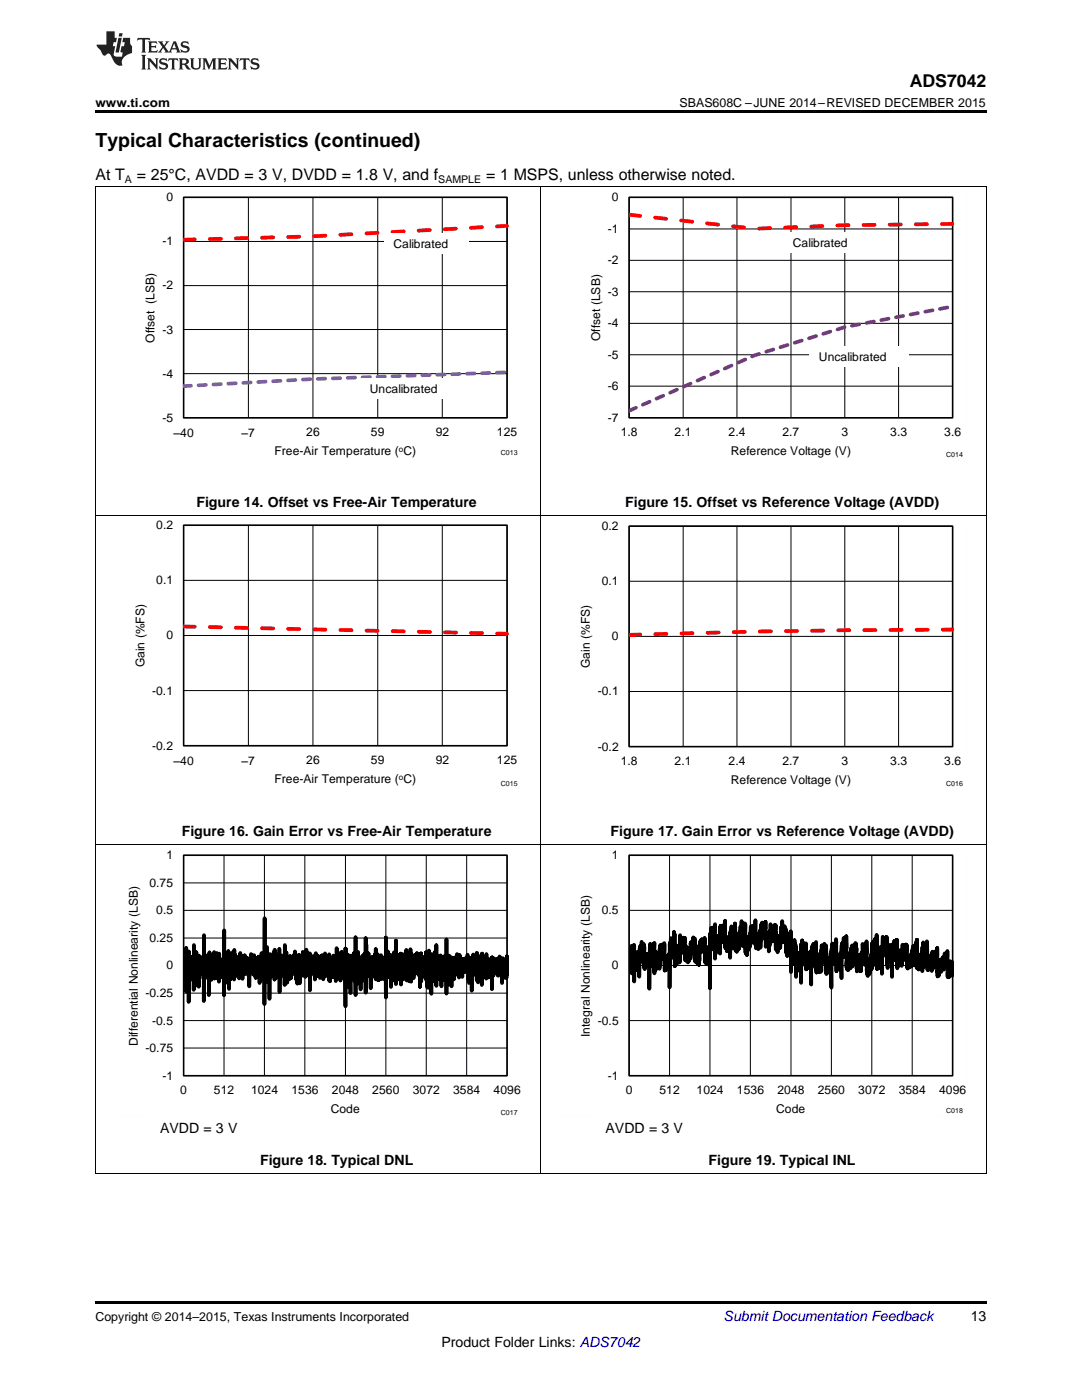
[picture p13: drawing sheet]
<svg xmlns="http://www.w3.org/2000/svg" width="216mm" height="279mm" viewBox="0 0 216 279" stroke-linecap="round" stroke-linejoin="round" font-family="sans-serif">
<defs><g id="words">
<text font-size="3.9" x="19" y="29.3">Typical Characteristics (continued)</text>
<text font-size="3.5" x="181.5" y="17.3">ADS7042</text>
<g font-size="3.2">
<text x="19" y="36">At T</text>
<text x="27.3" y="36">= 25°C, AVDD = 3 V, DVDD = 1.8 V, and f</text>
<text x="97" y="36">= 1 MSPS, unless otherwise noted.</text>
</g>
<g font-size="2.8">
<text x="39.2" y="101.1">Figure 14. Offset vs Free-Air Temperature</text>
<text x="124.8" y="101.1">Figure 15. Offset vs Reference Voltage (AVDD)</text>
<text x="36.3" y="166.8">Figure 16. Gain Error vs Free-Air Temperature</text>
<text x="121.8" y="166.8">Figure 17. Gain Error vs Reference Voltage (AVDD)</text>
<text x="31.9" y="226.1">AVDD = 3 V</text>
<text x="120.8" y="226.1">AVDD = 3 V</text>
<text x="51.9" y="232.4">Figure 18. Typical DNL</text>
<text x="141.4" y="232.4">Figure 19. Typical INL</text>
<text x="193.7" y="263.6">13</text>
<text x="88.1" y="268.9">Product Folder Links: ADS7042</text>
</g>
<text font-size="2.8" fill="#0000c8" x="144.4" y="263.6">Submit Documentation Feedback</text>
<g font-size="2.5">
<text x="19" y="21.4">www.ti.com</text>
<text x="135.6" y="21.4">SBAS608C –JUNE 2014–REVISED DECEMBER 2015</text>
<text x="19" y="263.6">Copyright © 2014–2015, Texas Instruments Incorporated</text>
</g>
<g font-size="2.4">
<text x="33.2" y="40.2">0</text>
<text x="122.1" y="40.2">0</text>
<text x="121.3" y="46.5">-1</text>
<text x="32.4" y="49">-1</text>
<text x="78.5" y="49.5">Calibrated</text>
<text x="121.3" y="52.7">-2</text>
<text x="158.2" y="49.3">Calibrated</text>
<text x="32.4" y="57.8">-2</text>
<text x="121.3" y="59">-3</text>
<text x="121.3" y="65.3">-4</text>
<text x="30.9" y="68.4" transform="rotate(-90 30.9 68.4)">Offset (LSB)</text>
<text x="32.4" y="66.6">-3</text>
<text x="119.8" y="68.1" transform="rotate(-90 119.8 68.1)">Offset (LSB)</text>
<text x="121.3" y="71.6">-5</text>
<text x="163.4" y="72">Uncalibrated</text>
<text x="32.4" y="75.4">-4</text>
<text x="121.3" y="77.9">-6</text>
<text x="73.8" y="78.5">Uncalibrated</text>
<text x="32.4" y="84.2">-5</text>
<text x="34.6" y="87.1">±40</text>
<text x="48.2" y="87.1">±7</text>
<text x="61.1" y="87">26</text>
<text x="74" y="87">59</text>
<text x="86.9" y="87">92</text>
<text x="99.2" y="87">125</text>
<text x="121.3" y="84.2">-7</text>
<text x="123.9" y="87">1.8</text>
<text x="134.6" y="87">2.1</text>
<text x="145.4" y="87">2.4</text>
<text x="156.1" y="87">2.7</text>
<text x="167.9" y="87">3</text>
<text x="177.7" y="87">3.3</text>
<text x="188.4" y="87">3.6</text>
<text x="54.8" y="90.9">Free-Air Temperature ( C)</text>
<text x="145.8" y="90.9">Reference Voltage (V)</text>
<text x="31.2" y="105.6">0.2</text>
<text x="120.1" y="105.8">0.2</text>
<text x="31.2" y="116.6">0.1</text>
<text x="120.1" y="116.8">0.1</text>
<text x="33.2" y="127.6">0</text>
<text x="122.1" y="127.8">0</text>
<text x="28.8" y="133.2" transform="rotate(-90 28.8 133.2)">Gain (%FS)</text>
<text x="117.7" y="133.3" transform="rotate(-90 117.7 133.3)">Gain (%FS)</text>
<text x="30.4" y="138.6">-0.1</text>
<text x="119.3" y="138.8">-0.1</text>
<text x="30.4" y="149.6">-0.2</text>
<text x="119.3" y="149.8">-0.2</text>
<text x="34.6" y="152.6">±40</text>
<text x="48.2" y="152.6">±7</text>
<text x="61.1" y="152.5">26</text>
<text x="74" y="152.5">59</text>
<text x="86.9" y="152.5">92</text>
<text x="99.2" y="152.5">125</text>
<text x="123.9" y="152.7">1.8</text>
<text x="134.6" y="152.7">2.1</text>
<text x="145.4" y="152.7">2.4</text>
<text x="156.1" y="152.7">2.7</text>
<text x="167.9" y="152.7">3</text>
<text x="177.7" y="152.7">3.3</text>
<text x="188.4" y="152.7">3.6</text>
<text x="54.8" y="156.3">Free-Air Temperature ( C)</text>
<text x="145.8" y="156.5">Reference Voltage (V)</text>
<text x="33.2" y="171.5">1</text>
<text x="122.1" y="171.5">1</text>
<text x="29.8" y="177">0.75</text>
<text x="31.2" y="182.5">0.5</text>
<text x="120.1" y="182.5">0.5</text>
<text x="29.8" y="188">0.25</text>
<text x="33.2" y="193.5">0</text>
<text x="122.1" y="193.5">0</text>
<text x="29" y="199">-0.25</text>
<text x="27.5" y="208.7" transform="rotate(-90 27.5 208.7)">Differential Nonlinearity (LSB)</text>
<text x="29" y="210">-0.75</text>
<text x="30.4" y="204.5">-0.5</text>
<text x="117.7" y="206.9" transform="rotate(-90 117.7 206.9)">Integral Nonlinearity (LSB)</text>
<text x="119.3" y="204.5">-0.5</text>
<text x="32.4" y="215.5">-1</text>
<text x="121.3" y="215.5">-1</text>
<text x="36" y="218.4">0</text>
<text x="42.7" y="218.4">512</text>
<text x="50.1" y="218.4">1024</text>
<text x="58.2" y="218.4">1536</text>
<text x="66.2" y="218.4">2048</text>
<text x="74.3" y="218.4">2560</text>
<text x="82.4" y="218.4">3072</text>
<text x="90.4" y="218.4">3584</text>
<text x="98.5" y="218.4">4096</text>
<text x="124.9" y="218.4">0</text>
<text x="131.6" y="218.4">512</text>
<text x="139" y="218.4">1024</text>
<text x="147.1" y="218.4">1536</text>
<text x="155.1" y="218.4">2048</text>
<text x="163.2" y="218.4">2560</text>
<text x="171.3" y="218.4">3072</text>
<text x="179.3" y="218.4">3584</text>
<text x="187.4" y="218.4">4096</text>
<text x="66" y="222.2">Code</text>
<text x="154.9" y="222.2">Code</text>
</g>
<g font-size="2.1">
<text x="24.9" y="36.6">A</text>
<text x="87.5" y="36.6">SAMPLE</text>
</g>
<g font-size="1.6">
<text x="79.6" y="90.1">o</text>
<text x="79.6" y="155.6">o</text>
</g>
<g font-size="1.4">
<text x="99.9" y="90.9">C013</text>
<text x="188.8" y="91.2">C014</text>
<text x="99.9" y="156.9">C015</text>
<text x="188.8" y="156.9">C016</text>
<text x="99.9" y="222.5">C017</text>
<text x="188.8" y="222.1">C018</text>
</g>
</g></defs>
<path d="M19 234.2h.2zM196.7 234.2h.1zM19 259.7h177.8v.5h-177.8z" fill="#000"/>
<g fill="none" stroke="#000" stroke-width=".2">
<path d="M19.1 37.2v197M36.6 39.4h64.6v44h-64.6zM49.6 39.4v44M62.4 39.4v44M75.4 39.4v44M88.3 39.4v44M107.9 37.2v197M196.8 37.2v197M36.6 57h64.6M36.6 48.2h64.6M36.6 74.6h64.6M36.6 65.8h64.6"/>
<path d="M19 102.9h177.8M36.6 104.8h64.6v44h-64.6zM36.6 115.8h64.6M49.6 104.8v44M62.4 104.8v44M75.4 104.8v44M88.3 104.8v44M125.5 105h64.6v44h-64.6zM125.5 116h64.6M136.3 105v44M147.1 105v44M157.8 105v44"/>
<path d="M168.6 105v44M179.3 105v44M36.6 137.8h64.6M36.6 126.8h64.6M125.5 138h64.6M125.5 127h64.6M19 168.5h177.8M36.6 170.7h64.6v44h-64.6zM36.6 176.2h64.6M44.7 170.7v44M52.8 170.7v44M60.8 170.7v44"/>
<path d="M68.9 170.7v44M77 170.7v44M85.1 170.7v44M93.1 170.7v44M125.5 170.7h64.6v44h-64.6zM133.6 170.7v44M141.7 170.7v44M149.7 170.7v44M157.8 170.7v44M165.9 170.7v44M174 170.7v44M182 170.7v44"/>
<path d="M36.6 198.2h64.6M36.6 192.7h64.6M36.6 187.2h64.6M36.6 181.7h64.6M125.5 192.7h64.6M125.5 181.7h64.6M36.6 209.2h64.6M36.6 203.7h64.6M125.5 203.7h64.6M19 234.2h177.8"/>
</g>
<path d="M36.6 39.4h64.6v44h-64.6zM36.6 104.8h64.6v44h-64.6zM125.5 105h64.6v44h-64.6zM36.6 170.7h64.6v44h-64.6zM125.5 170.7h64.6v44h-64.6z" fill="none" stroke="#000" stroke-width=".31"/>
<path d="M36.6 192.7l.1 .6v-2.5l.1 4.6v-5.2l.1 3.8v-2.3v5.5v-7.4l.1 5.7v-4.7l.1 3v-2.8v2v-1.1l.1 6v-8.7v4.7v-1.9l.1 2.1v-2.1l.1 .9v-.5v1.7l.1-3v3.1l.1-2.5v8.3l.1-10.1v4.5v-3.1l.1 3.5v-3.9l.1 3.4 .1-3.4v3.1v-2.6l.1 2v-2.2v1.9v-1.5l.1 3.9v-3.8v1.9l.1-2.4v2.4v-1.4l.1 .8v-1.8l.1 3.2 .2-3.8v6.9v-8.9v5.4l.1-3.2 .1 4.2v-3.1l.1 2.4v-3v3l.1-3.1 .1 5.5v-6.6l.1 4v-2.4v2.3l.1-2.6v2.7l.1-2.5 .1 1.6v-1.6v1.5l.1-.9v4.7v-6.2v4.6l.1-4.2v4.2v-3.8l.1 3v-3.2l.1 2.5v-2.2v1.8l.1-2.1v2.7v-2.7l.1 3v-3.3l.1 3 .1-2.8v2.8v-2.2v1.4l.1-1v1.4v-1.7v2l.1-2.3v1.7l.1-1.4v7.9v-13.2l.1 8.4v-4.4l.1 4.6v-4.1l.1 1.9 .1-1.9v2.5v-1.8v1.2v-1l.1 2.8v-3.3l.1 2.5v-2.4v2.5l.1-2.3 .1 2.1v-3.3v3.3l.2-2.1v6.8v-8.2l.1 3.7v-4v4.9l.1-3.4v3.8v-4.7v4.8l.1-4 .1 2.1 .1-1.9v3.8v-3.7v1.6l.1-2.2 .1 2.6v-3.3l.1 3.9v-3.2l.1 3.1 .1-3.5v4.2v-5l.1 5.3v-4.2l.1 3.4 .1-3v2.4v-2.3l.1 1.7 .1-1.7v2.8l.1-4.2v5.1v-3.4l.1 1.4 .1-1.4v2.7v-3.7l.1 2.7v-2.5l.1 4.8v-5.6l.1 4.3 .1-3.3 .1 3.8v-3.1v1.3v-1.5l.1 1.1v-.8l.1 .7v-.2v2l.1-2.6 .1 1.1v-1.2l.1 1.7 .1-1.8v1.8v-2.2l.1 2.7v-3.2v7.7v-12.9l.1 9.3 .1-4.8 .1 5.8v-4.8v3.1l.1-2.9v2.3l.1-2.1v4.5v-5.5l.1 4.4 .1-4v2.9v-2.1l.1 2v-2.3l.1 2v-3.7l.1 7.6 .1-7.2v3.6l.1-2.9 .1 4.5 .1-4.8 .1 4.4v-2.5l.1-.3v1v-1.3l.1 2v-2.1v2.9l.1-4.7v4.2l.1-2.9v3.7l.1-3.6v4.1l.1-5.9v5.1l.1-3.6 .1 3.5v-3.5l.1 2.5 .1-2.3v3.5v-3.5l.2 2.8v-2.9l.1 2.8v-2.4l.1 2v-2.7l.1 4.4 .1-4.2 .1 3.8v-2.8v1.9v-3.8l.1 3.8 .1-2.7v3.1l.1-3.3v3.6l.1-3.4 .1 4.1v-4.6v3.3l.1-3.1v3l.1-2.7 .1 2.7 .1-3v3.4v-3.7l.1 3.5 .1-3.2v3.1v-2.8l.1 3 .1-3 .1 2.8v-2.9v2.6l.1-2.1 .1 2.9v-3.2l.1 2.2v-2.2l.1 2.1v-1.8v.7v4.4l.1-5.4v2.1l.1-1.8 .1 1.5v-1.8v2.9l.1-3.9v3.6l.1-2.6 .1 2.9v-3.6v3.5l.1-2.7v2.4v-2.2l.1 2.7 .1-2.9v3l.1-3.9v3.3v-2.7l.1 2.1v-1.4l.1 1.8 .1-1.8v3.2v-3.8l.1 2.3v-2.5v2.8l.1-2.5 .1 2.8 .1-2.5v2.9l.1-3.2 .1 2.7v-3.2l.2 5.3v-5l.1 3.3v-2.8l.1 2.4 .1-2.2 .1 1.6v-3.3l.1 5.3v-4.2l.1 3.5v-4.6l.1 3.6v-2.3v2.2v-1.7l.1 1.6 .2-2.5v9.3v-17.1l.1 12.7 .1-5.7v5.8l.1-5.1 .1 3.4v-3.1v1.6l.1-.6v3.7v-7v5l.1-3.1 .2 3.6v-2.8v2.2l.1-2.2 .1 .9v6.7l.1-8.9v3.9l.1-2.6v3.2v-3.2l.1-.1v2.3l.1-2.7v3.1v-3.2l.1 3.1v-3.5v4.1v-4l.1 3.4 .1-3.3v3.5v-4l.1 3.6v-2.3v1.9l.1-2.1v1.9l.1-3.7v5.8v-6v3.9v-2.4l.1 4 .1-3.9v2.5v-1.6v3.2l.1-3.8 .1 2.2v-2v1.8l.1-1.3v1.7v-1.8v2.9v-3.1v1.2l.1-1.1v3l.1-4.4 .1 4.5 .1-5.6 .1 8.6v-6.7l.1 2.1v-2.8v4.5l.1-4.4v4.3l.1-4.2v3.8v-3l.1 2.2v-2v1.5v-1.9l.1 2.2 .1-2.5v2.7l.1-2.5v2.3l.1-1.7v2.1v-2.8l.1 2.6v-3.4l.1 6.2v-8l.1 5.7 .2-3.2v5.2v-6.2l.1 3.8 .1-2.8v4.9v-5.1l.1 2.7 .1-2.6 .1 3.3v-3v2.4l.2-2.2v3.9l.1-4.6v4.4l.1-3.9 .1 3.9v-4.1v3.7v-3.1l.1 1.9v-1.8l.1 2.5v-3.3v3.3l.1-3v3l.1-3v2.8v-2.2l.1 1.9v-3.2l.1 3.6v-3.2v2.8l.1-2.7v3.3l.1-4.5v4.5v-2.3l.1 1.7 .1-2.9v4.5l.1-3.5v2.1v-1.1v.7v-2.6l.1 1.9v-1v4.4v-5.6l.1 4.8v-3.7l.1 1.8v-2.8l.1 4.1 .1-4.3v4v-3.9l.1 3v-2.1v4.6l.1-4.8v2.2v-1.9l.1 2v-2.2l.1 2.6v-2v2.4v-3.7l.1 2.7v-2.1l.1 1.7v-1.5v2.3l.1-2.1v2.9v-4.7v4.3l.1-2.4v1.2l.1-1.5v1.8l.1-1.9v2.1l.1-2.4v3.1l.1-3.2v3.8l.1-4 .1 3.9v-5.3v4.6l.1-2.6v2.3v-1.9v1.4l.1-1.3 .1 2.5v-3.1l.1 3.1v-4.3l.1 4.4v-4.2v3.4v-2l.1 1.8 .1-1.7v1.6v-3.2v7.3l.2-6.9 .1 3.6v-3l.1 2.6v-3.1v2.7l.1-2.4v2.6v-2l.1 2.6 .1-2.9 .1 2.3v-1.7v.8v-.9v1.8l.1-2v2.1l.1-2.7v3.2v-3.2v4.4l.1-4.9v3.8v-2.9l.1 3.3v-4.6l.1 3.9v-2.9l.1 3.5 .1-3.6 .1 3.6v-3.9v2.8l.1-1.6v1.8v-2.8v3.2l.1-2.5v1.7l.2-1.8v1.9l.1-1.6v3.3v-3.1l.1 2 .1-2.6v2.1l.1-1.1v.5v-2.2v3.6v-3.7v2.8v-.3l.1 .4v-2.9v3v-2.1l.1 2 .1-2.4v2.4v-2.8v4.6l.1-3.9v2.6l.1-3.5 .1 3.9 .1-4.2v4.6v-3.7v2.6v-2l.1 2.4 .1-2.9v2.6l.1-2.4 .1 2.8v-3.2l.1 2.5 .1-2.2v2.2l.1-2.5v3v-3.4v3.5l.1-3.8v5.3l.1-4.4 .1 4.5v-4l.1 2.2v-2.2v1.7v-1.6v2.1l.1-2.4v2.6l.1-2.5v1.6l.1-1.1v2.4v-3.2v2.3v-1.8l.2 2v-3.2v4.3l.1-3.7 .1 3.1v-2.7l.1 2.4v-2.7v1.9l.1-1.4 .1 1.3v-1.7v4.3v-5v3.6v-3.5l.1 3.1 .1-1.8v.9v-3.9v5.2v-3l.2 3.2v-4v4.5l.1-5v3.9v-2.2l.1 1.7 .1-1.6v2.3v-2.9l.1 2.5 .1-2.3v4.2l.1-5.3v4.9v-4.4l.1 3.1v-4l.1 4.7v-4.7v4.3v-2.2l.1-.3v1.8l.1-2.4 .1 3.2v-3.3l.2 3.1v-3l.1 2.1v-1.9v.7v-.2v3.3v-4.6l.1 10.2v-11.5l.1 6.4 .1-6.3 .1 5.2 .1-3.9v5l.1-5.1v6.4v-6.4l.1 2.9v-2.6v3.8l.1-3.3 .1 3.2 .1-3.7v2.8l.1-2.3v2.3v-2.1v6.6l.1-7.5v2.9l.2-2.2v3.7v-4.3v3.7l.1-3 .1 2.5 .1-2.5 .1 2.8v-4v3.8v-3.8l.1 5.5 .2-5v7.8v-11.5l.1 7.2v-3.1v4l.1-4.7 .1 5.4v-5.8l.1 4.1v-2.9l.1 2.5v-2.7v5.2v-6.3l.2 5.3v-4.4v4.4v-3.9l.1 2.4v-2.2l.1 1.6v-1.1l.1 .7v-.6l.1 5.3v-6.4v3.2l.2-3.2v3.6v-3.6l.1 3.8v-4.2l.1 5v-4.5l.1 2.8v-3.2l.2 2.9v-3.3v4.7v-3.9l.1 3 .1-3.1 .1 7v-10.9l.1 8.9v-7.6v5.7l.1-2.3v2.6l.1-4.3v4.6v-3.7v3.5l.1-2.8v2.1v-3v3.9l.1-2.8v2.6v-4.3l.1 4.4v-3.6l.1 3.6v-3.2v1.9l.1-1.6v1.1v-1v.3v1.8l.1-2.8 .1 6v-5.9v3.1v-2.7l.1 1.6v-1.4l.1 2v-2.5v2.6v-2.1l.1 2v-2.9v3.1v-2.8v2.8l.1-2 .1 2.2v-2.8v2.3l.1-2.5 .2 3.7v-4.5l.2 4.9v-6l.1 5.4 .1-2.8v2.4v-4l.1 3.3 .1-2v1.9l.1-1.7v3.7l.1-4.9v4.8v-4.3l.1 3.3v-3.3l.1 2.7v-2.7v2.5l.1-2.1v2.6v-3.1l.1 4.3v-4.8v2.7v-.9l.1 1.2v-1.3v1.4l.1-2.4v3v-3l.1 2.5v-2.1l.1 1.8v-2.3l.1 4.1v-3.9l.1 2.9v-2.4v1.2v-.5v.6v-.9l.1 1v-1.8l.1 2.6v-2.9l.1 3.6v-3.9l.1 8.2v-12v8.6v-4.3l.1-.8v3.2l.1-3.4v4.7l.1-4.3v3.4l.1-2.5v2.9v-4.7v5v-4.1l.1 4.1v-4.2l.1 3v-1.5v1l.1-1.1v1.1v-1v2.4l.1-4.1 .2 6.5v-5.4l.1 3.1v-3.1l.1 3 .1-3.1v2.2l.1-2.3v2.6l.1-2.8v3.7l.1-4.8v5.6v-4.3l.1 2v-2.1l.1 2.3v-1.6v1.7v-2.5l.1 2.4 .1-2.4v5.2v-8.7l.1 6.3v-2.9v3.2v-2.9l.1 2.4 .1-2.6 .1 2.3v-1.7v1.6v-2.8l.1 3.9v-3l.1 1.8v-2.8v4.9l.1-4.3v2.9v-1.8v-.1l.1 1.1v-1.6v1.9l.1-2.3v2.4v-2.2l.1 3.6v-4.7v6.2l.1-4.7 .1 3.1v-3.2v1.3v-1.5l.1 3.3 .1-4v4.7v-5.1l.1 4.6v-4.1l.1 3.6v-3.7v3.2v-3.2l.1 3.1 .1-2.2v2.4l.1-3.1v3.4l.1-4.2v5.3l.1-5.9v5.1l.1-4.1v3.9v-3.2v.2v4.2l.1-5.5v2.7v-.3v1l.1-2 .1 3.6 .1-3.8v2.4v-2.8l.1 2.5 .1-3.3v5.6l.1-6.4 .1 6.5 .1-5.5v3.4l.1-2.5 .1 3.2 .1-2.9v1.9l.1-1.6v3.3l.1-4v3.1l.1-3v2.8v-2.8l.1 2.8v-1.9l.1 1.4v-3.1v3.6l.1-2.4v2.4v-2.3l.1 2.2v-3.6l.1 3.7v-3.9l.1 3.8v-2.1l.1 1.8v-2.9l.1 2.4v-1.9v3.3l.1-3.3 .1 1.8 .1-1.5v5.3v-6v4l.1-3.9v2.9l.1-2.5v2.2v-1.3v1v-3l.1 5.6v-4.4l.1 2.7v-2.5v1.6l.1-1.1v2.4l.1-3.7v2.7v-1.6v1.2l.1-1.1v.8v-.6l.1 2.7v-3l.1 1.8v-2.4l.1 3.5 .1-3.8 .1 2.9v-3.4v4.9v-5.4l.2 5.5v-5v3.1v-3.1v3.1l.1-2.6v6v-6.6v2.5l.1-1.4 .1 2.3v-2.1v5.4l.1-7.5v5l.2-3.7v3.1v-2.1l.2 1.6v-3.2v3.6v-2.9l.1 7.2v-7.3l.1 4v-3.7l.1 3.6v-3.8l.1 3.8v-3.8v2.4l.1-2.6 .1 4.1v-4.7l.1 4.5v-4.1l.1 2.9v-2v4.3l.1-6 .2 6.9v-8.1l.1 5.1v-3v4.3l.1-4.3v4.6v-3.8l.1 1.7 .2-1.4v3.2v-3.8v2v-1.1v1.3l.1-1.9 .1 1.9v-2.1v3.4l.1-3.4v4v-4.7l.2 6.1v-4.9l.1 2.1 .1-3v3.4v-2.6l.1 1.9 .2-2.9v3.5l.1-3.3v4.6v-3.5l.1 1.2v-1.2l.1 1.4v-2l.1 2.2v-2.7l.1 7.3v-10.8l.1 7.9v-4.4l.1 4.1 .1-3.1v2v-2.8l.1 2.4 .1-2.5v5.4v-5.8l.1 3.5v-3.1v3.4v-3.4l.1 2.8 .1-2.1v.8l.1-.4v2.8v-4v2.5l.1-2.4v5.7v-5.3v3.2l.1-3.5v2.2v-1.6l.1 1.6 .1-1v1v-2.3v3.1l.1-2.4 .1 .4v3.2v-3.7l.1 2.2v-2.4l.1 2.5v-2.9v3l.1-2.6 .1 2.7v-2.5v1l.1-1.2v2.3v-2.9v3.6l.1-4.1v3.6l.1-3.1v2.2v-1l.1 1.6v-2.2l.1 2.3v-3.2v3.3l.1-2.4v3.6l.1-4.5 .1 2.8v-1.9v3.3l.1-3.5 .2 3.2 .1-2.9v3.4v-3.6l.1 2.8v-2.1v1.5l.2-2v2.1v-2.2l.1 2.4v-2.6l.1 2.7v-2.2v2l.2-2.5v2.5v-1.9v1.2v-1.4l.1 2.1v-2.3l.1 1.6v-1.7l.1 1.8v-1.9l.1 2.6v-3.4l.1 5v-4l.1 1.8 .1-2.1v5v-4.7l.1 3.8 .1-4.2 .1 2.7 .1-2.6v2.9l.1-2.4v6v-5.7l.1 1.2v-1.7l.1 2.5v-2.9l.1 2.5v-2.6v2.7v-3.2l.1 4v-3.3l.1 3 .1-2.5v1.1v-.8v2.5l.1-3.4 .1 2.8v-2v2.2l.1-2.3 .1 2.2v-3v4.7v-5.6l.1 4.6 .1-4.3 .1 5.7v-5.3v1.7v-.4l.1 .7v-1.6l.1 2.4v-1.4v.4v2.2l.1-3.4 .1 2.4v-2l.1 2.5v-2.8v2.4l.1-2.1 .1 2.2v-2.1v4.7l.1-6.3v2.7v-.8l.1 1.2v-1.5v2v-2.5l.1 2.4v-2.8l.1 3.2v-2.7l.1 2.4 .1-2.5 .1 2.6 .1-2.8 .1 4.1 .1-4.9 .1 4.4v-3.4v2.2l.1-2.3 .1 3.8 .1-3.5v2.9v-3v2.1l.1-1.4v2.8l.1-3.3 .1 2.5 .1-2.3v1.4v-.9l.1 .6v-1.6l.1 2v-2.2l.1 6.2v-6.3l.1 3.8v-3.6l.1 3.4v-3.4l.1 2.7v-2.4l.1 1.8v-2.1l.1 3v-2.7v1.5l.1-.9v1v-1.1l.1 1.4v-.9v1.5l.1-2.4v1.7l.1-1.7 .1 2.2v-2.4l.1 3.1v-3.3l.1 3.4v-3l.1 1.4 .1-1.8v2.8l.1-3v3.3v-3.5v2.9v-2.3l.1 1.9 .1-1.5v1.8l.1-1.8v1.4v-1.3v.8v-.4v2.2l.1-3.3 .1 4.9 .1-4.8v3.1l.1-3.3v3.4v-2.4v1.1l.1-1.7 .1 1.7 .1-1.7v3.5v-3.2v1.3l.2-1.1v1.2v-1.7v3.3l.2-3.7v4v-4.4v1.9M125.5 192.7l.1 .6v-2v2.4l.2-4.3v4.5v-4.3v1.7l.1-2v2.8l.1-3.3 .1 5.5v-4.9l.1 2v-1.9l.1 .2v-.3v1.7l.1-2.4 .1 1.8v-1.9v7.3l.1-4v1.7l.1-2v2v-2.1l.1 2.1 .1-2.6v2.2l.1-3.2 .1 2.8v-1.1v.9l.1-1.5v1.2v-1.3l.1 1.3 .1-1.5 .1 1.7 .1-2.5v4.9v-5.2v1.4l.1-2.2 .1 1.8v-1.6v2.3l.1-2.7v1.8l.1-.3v-2.2l.1 3.9v-2.8v1.7l.1-1.9v1.7l.1-1.7 .1 1.5v-2l.1 1.3v-1.1l.1 .8v-.4v4.4l.1-3v2.6l.1-2.1v1.9l.1-1.9 .1 1.8v-2.3l.1 2.3 .1-1.9v1.3l.1-1.7v1.3v-.9l.1 1.4v-.9v1.2l.2-2.3v7.1l.1-9 .1 4.4 .2-3.3v1.5v-1.7l.1 2.1 .1-1.9v1.6l.1-1.4 .1 1.9v-3.2v1.3l.2-1.4v6.1l.2-4v2.8v-3.2v2.9l.1-.9v1v-2.7l.1 1.7 .1-1.4v2.8l.1-2.7 .1 1.9v-2.1l.1 2.7 .1-2.4v2.4l.1-2.1v2.3l.1-4.5v2.6l.1-2.8v2.6l.2-2.2 .1 2.2 .1-2.7v2.6l.1-1.7 .1 .9v-.7v1.8l.1-3.2 .1 5.5v-2.4l.1 2 .2-2.1v2.4l.1-2.5 .1-.2v2l.2-2.3 .1 2.1 .1-1.8v1.5l.1-2.1v6.8v-8.7l.1 2.3 .2-3.5v3.3v-2.5l.1 1.8 .1-2v3.3v-2v.4l.1-1.2v2.4l.1-3 .1 1.8v-1.5l.1 .8v-2.8v2.7l.1-2.3 .1 6.4v-2.4v1.5l.2-2.8v3.4l.1-3.2v2.4l.1-2.8v2.2l.1-1.3 .1 1.7v-2.1v2.8l.1-3.5v2.1v-1.2l.1 1.9v-2.3l.1 2.5v-2.4v2.8l.1-5.5 .1 2.2v-1.5l.1 3 .1-3.1v1.7l.1-1.3v2.1l.1-1.9 .1 2v-2.7l.1 2.3 .1-2v.8l.1-1 .1 4.4 .1-3v2.7v-2.5l.1 2.3 .1-2v2.8l.1-2.7 .1 2.2v-2l.1 2.7 .1-2.7 .1 2.4 .2-2.6v1.9v-2l.1 2.2v-3.1l.1 1.6v-1.8l.1 2.1 .1-1.8 .1 2 .1-3.2 .2 2.6 .1-2.4v4.3l.1-1.5v1.8l.2-2.3v2l.1-2.3 .1 1.5v-1.9l.1 3.5v-2v1.5l.2-2.3 .1 3 .2-4.7 .1 2 .1-2.3v2.4l.1-2.5 .1 2.1v-2l.1 2.2 .1-2v1.9l.1-2.1 .1 2.2 .1-2.6 .1 4.8 .1-2v2.2l.1-2.2v1.8v-.3l.1 .6v-1.6l.1 1.5v-3l.1 3.2 .1-2.3v2.6v-2.5l.1 1.1v-1.4l.1 1.1v-1.1v1v-1.3l.1 1 .1-2.2v9v-10.8v1.2v-1.4l.1 3.5 .1-4.6v3.4l.2-2.6v2.4l.1-2.3v3.3v-3.7v.6v-.7l.1 2v-2l.1 1.2v-1.4l.1 1.8 .2-2.7v6.9l.1-3.9v2.4l.1-2.1v2.2l.2-2.4v1.6v-1.9l.1 1.6v-2v2.9v-1.9l.1 2 .1-2.8 .1 2.3v-1.9l.1 2.2 .1-4.6v5.3l.1-5.6v2.4l.1-1.9v2.6l.2-2.9 .1 3.1 .1-2.2v2.2l.1-3.4 .1 2.4v-2.3l.1 2.8 .1-3.7v5.3v-1.7l.1 1.6v-2.1v2.4l.1-2.3v2.3l.1-2 .1 2.5 .1-2.7v1.6l.1 .2v-1.6v1.5l.1-1.6 .1 2.2v-1.4l.1-.3v1.5l.1-2.3v4.2v-5.1l.1 1.1v-1.4v2.2l.2-3v3.6v-3.5l.1 2.6 .1-2.6v4.3l.1-4v1.4l.1-1.7 .1 3v-2.2v1.8l.2-3.3v4.8v-1.5l.1 2.1v-2.5v2.5l.1-3.1 .1 3.3 .2-3.6v3l.1-2.1 .1 2.3v-2.1l.1 1.8v-2.4l.1 2.2 .1-2.5v2l.1-3.6 .1 2.7 .1-3.8v2.8l.1-1.9v2.7l.1-2.3v3.6l.1-3.6v2.8v-2.1l.1 1.5v-1.8l.1 1.1v-1.8v2.3v-1.4v1.2l.1-.5v-2.1v2.9l.1-2.8 .1 5.7v-1.8l.1 2 .1-2.3v2.6v-1.9l.1 .8 .1-1.9 .1 2v-2.7l.1 2.3 .1-1.9v1.8l.1-1.9v1.6l.2-3.8 .1 3.1v-3.3l.1 3.4v-3.2v1.4l.1-1.3 .1 1.5v-.7v.4v-.3l.1 .2v1.8v-2.9l.1 2.1v-2.5l.1 2.4v-2.3v1.7l.1-2 .1 1.6v-2.4v4.9l.1-1.8 .1 2.5v-2.3l.1 1.6v-1.4l.1 1.9 .1-2.8 .1 3.1 .1-2.6 .1 1 .2-2.1v3.4l.1-4.5 .1 3v-2.4l.1 .8v-1.2v2l.1-2.7 .1 2.5 .1-2.1v2.7l.1-3 .2 2 .2-2.2v5l.1-2.2 .1 1.8v-1.3l.1 1v-2.1l.1 2.3 .1-2.4v2.5l.1-2.4v3.7l.1-2.5v.3v-.6v1.7l.2-2.7v1.9l.1-3.6 .1 3.5 .1-2.4 .2 1.8v-1.1v1.7l.2-2.7v1.8l.1-1.7v1.5v-2.1v2.2l.1-2.3v3l.2-2.9v4.8l.1-1.8v1.3v-.9v1.2v-1.3l.1 1.4v-1.9l.1 2.1 .1-2.1v2.6v-3.1l.2 2v-2.1v2.3l.1-2.5 .1 2.6v-2.3l.1 2 .2-4v3.1l.1-2.6 .1 1.8v-3.5l.2 4.2v-2.8l.1 2.6v-2.6v1.6l.2-2v2.5v-1.7l.1 1.8 .1-2v.4v-.1v4.4l.1-2.9 .1 2.9v-2.7l.1 3.4v-2.8v1.8l.2-2.5 .1 2.5 .2-2.5v2.1v-1.4l.1 .8v-2.7v2.5l.1-2.8v8.2l.1-4.3v3l.1-3.3v2.1v-2.2l.1 2.8 .1-3.8v2.9l.1-3.2v4.4l.2-4.8 .2 2.6v-1.8v1.7l.1-1.3v1.3v-1.1v6l.1-3.8v2.9v-2v1l.2-2.3v2.5v-2.1v1.9v-1.3l.1 1.2 .1-2.1 .1 1.3 .1-1.4v2.8v-3.5l.1 3.7 .2-3.6v5.9l.1-7.6v1.6v-1.8v2.6l.2-3.2v3.5v-2.6l.1 1.7 .1-2.2v.7v3.7l.1-3.5 .1 3v-3.5v2.5v-2.5l.1 1.7v-1.2l.1 .4v-.6v.9l.1-1.4 .1 5.2 .2-3.4v2v-1.4v2l.1-2v2.4l.1-2.9v3l.1-2.8 .2 1.9v-2.2v2.4v-1.5l.1 .9v-.8v.1v1.6l.1-1.8v1.7v-1.6l.1 5.4v-6.8l.1 3.4v-4.2l.2 2.8v-2.5v2.6l.1-3.5 .1 3.9v-2.5l.1 2.1v-2.7l.1 2 .2-3.1 .1 6.1 .1-2.7 .2 1.6v-1.6v1.5l.1-1.8 .1 2.9v-2.3l.1 1.9 .1-3.3 .1 3.7 .1-2.9 .1 2.7 .1-5.1 .1 2.8v-2.3l.1 1.6 .1-1.1v1.1l.1-1.6v2.9l.1-3.8v2.9v-1.8l.1 2.1v-1.5l.1 1.2 .1-2.2v1.4v-1.7l.1 5.7v-2.1l.1 2 .1-2.5v.4v-.6v1.8v-1.3l.1 1.1 .1-1.4v.8v-1.5l.1 2.9v-2.4l.1 1.6 .1-1.8 .1 1.9 .1-3.1 .1 6.9v-5.5v.8v-2.9v3l.2-4.2v3.6l.1-3.2 .1 2.9v-3.3l.1 3.1v-2l.1 1.4 .1-2 .1 2.3 .1-3.7 .1 6.4 .1-2.7v2.1l.1-1.9v2l.1-2v1l.1-1.4v1.3l.1-1.7 .1 2.6v-2.7v3.1l.1-3.1 .1 2.2v-2.4l.1 1.6 .1-1.5v4.9l.1-6.6v1.5l.1-1.9 .1 2.4 .1-3.4 .1 3.7 .1-2.9v2.7l.1-2.2 .1 1.5 .1-3.1 .1 2.3v-2.3v6.1l.1-1.8 .1 2.3v-3l.1 2.3 .1-2v2.8l.1-3v2.4v-2l.1 1.9v-2.7v2.4v-1.9l.1 1.2 .1-1.3v2.7l.1-3.4 .1 1.8v-2.6v3.1l.1-3.5 .1 3.6v-3.3v3.9l.3-4.3v3.7l.2-2.6v1l.1-2.5v3.2l.1-2.3v2.4v-3.2l.2 5.6 .1-3.4 .1 3.1v-.7v.7l.2-3v2.6l.1-.7v.8v-1.7v2.2l.1-2.1 .2 2.1 .1-3.6 .1 2.3v-2.3v.5v-.3l.1 2.1v-4.1l.1 2.9v-1.8l.1 2.7 .1-2.8 .1 2.6 .2-3.7v4.3v-2.9v2.2l.2-2.7v1.1v-2.4l.1 5.9v-1.6l.1 2.4v-1.8l.1 .7v-.6v1.9l.1-2.9v1.1l.1-.8 .1 2.2 .1-1.5v1.1l.1-2.9v2.2v-1.7l.2 1.9v-3.1v2.9l.1-4.6v.5v-1l.1 2.9 .1-3.1v4.4l.2-4.6v4.8l.1-5 .1 4.1 .1-4.4v2.3l.1-1.5 .1 1.6v-3.1l.1 6.7v-2.1v1.5l.1-2.1v2.4l.1-2.7v3l.1-2.4v2.3l.1-3.8 .1 3.7v-2.4v1.2l.1-2.2v3.1l.1-3.4v3.2l.1-3.6v2.1l.1-2v.7l.1 4.5v-5.3l.1 1.8v-3.9l.1 3.8 .2-2v1l.1-1.7v2.4l.1-1.9 .1 1.3v-1.6v2.1l.1-2.3v2.8v-3.7l.1 2v-2.1l.1 5.4 .1-.9v1.7l.1-3.3v2.2l.1-2 .1 1.3 .1-1.9v2.2v-1.6l.1 .9v-2.4v2.9l.1-.8 .1 1.2v-1.8l.1 1.7v-2.6l.1 5.8 .1-6v2.7l.1-3.3 .1 2.4 .2-3v3.8v-2.5l.1 1.5v-2l.1 1.9 .2-2.8v2.2v-1.6l.1 .8v-1.5v5.7l.2-2.1 .1 1.5 .2-3v2.8l.1-1.9 .1 1.8v-2.1l.1 2.1 .1-2.3v2.7l.2-4.2v2.4l.1-2 .1 1.9 .1-1.5v1.4v-2v2.1l.1-1.8v2.5l.1-3 .1 1.1v-1.2v2.1l.2-2v.8l.1-.6 .1 4.5v-2.3v2.3v-1.9l.1-.2v1.6v-1.2l.1 1.5 .1-1.8v1.7v-1.6l.1 1.5v-1.4l.1 1.2v-1.4v1.3l.1-1.2v1.1l.1-2.1v2.5l.1-1.8v1.7l.1-3 .1 1.2 .1-2.2 .1 3.1v-2.3l.2 1v-1.4v3.5l.1-4.2v2.6l.1-1.9 .1 1.5 .2-3.1v5.7l.1-2.2 .1 1.9v-2l.1 2.5v-2.6l.1 1.8v-1.8l.1 1.1v-.9l.1 2.2v-2.8l.1 2.1 .1-1.8v2.1l.1-2.5 .1 1.3v-1.7v3.8l.1-4.8v2l.1-2.9 .1 4.9 .1-4.7 .1 3.9 .1-3.5 .1 1.7v-1.3v1.1l.1-1.4v1.5l.1-1.9v1v-1.3l.1 1.3v-1.5l.1 5.7v-2.4l.1 1.4v-1.4l.1 2.4 .1-2.5 .1 2.1v-2.4l.1 1.9v-1.3l.1 1v-.8v1.3l.1-2.3v2.3l.1-1.8v2.7l.2-3.9v2.2l.1-2.1 .1 3.2 .1-3 .1 1.1v-1.2v2.3l.1-2.3 .1 2 .1-1.9 .1 .9v-1.7l.1 1.2v-1.4l.1 5.7v-2.8l.1 2.2 .1-1.9v2.3l.1-2.8 .1 1.7v-2l.1 2.3 .2-1.6v1.7v-1.5l.1 1 .1-1.1v.8l.1-2.1v1.6l.1-1.6v1.9l.1-1.6v2.1l.2-3.2 .1 2.5v-1.9l.1 1.5 .1-1.9v1.5l.1-1.6v1.9l.1-2.5 .1 5.2 .1-1.7v1.7l.1-2.1v2.1l.1-1.3 .1 .7 .1-2.6v2.7v-.7l.1 .6 .1-2v2.2l.2-2.6v2.7v-2" fill="none" stroke="#000" stroke-width=".74"/>
<g fill="none" stroke="#fefefe" stroke-width=".2" stroke-dasharray=".4 .1" stroke-linecap="butt">
<path d="M22.9 38.3v53.2M35.4 38.3h68.7M104.1 38.3v46.2M22.9 91.5h6.3M97.8 91.5h6.3M22.9 103.8v53.2M35.4 103.8h68.7M104.1 103.8v46.2M111.8 104v53.2M124.3 104h68.7M193 104v46.2M22.9 156.9h6.3"/>
<path d="M97.8 156.9h6.3M111.8 157.1h6.3M186.7 157.1h6.3M22.9 169.6v53.2M35.4 169.6h68.7M104.1 169.6v46.2M111.8 169.6v53.2M124.3 169.6h68.7M193 169.6v46.2M22.9 222.8h6.3M97.8 222.8h6.3M111.8 222.8h6.3"/>
<path d="M186.7 222.8h6.3"/>
</g>
<path d="M36.6 47.8l25.5-.6 39.1-2.1M36.6 125l64.6 1.5M125.5 126.7l25.1-.7 39.5-.4" fill="none" stroke="#f00" stroke-width=".74" stroke-dasharray="2.2 3"/>
<path d="M36.6 77.1l25.5-1.4 39.1-1.4" fill="none" stroke="#7d60a0" stroke-width=".74" stroke-dasharray="1.5 1.5"/>
<g fill="#fff">
<path d="M71.9 75.5h19.9v4.1h-19.9z" fill-rule="evenodd"/>
<path d="M76.6 46.6h16.9v4h-16.9z" fill-rule="evenodd"/>
</g>
<path d="M125.5 39.4h64.6v44h-64.6zM136.3 39.4v44M147.1 39.4v44M157.8 39.4v44M168.6 39.4v44M179.3 39.4v44M125.5 58.2h64.6M125.5 52h64.6M125.5 45.7h64.6M125.5 77.1h64.6M125.5 70.8h64.6M125.5 64.5h64.6" fill="none" stroke="#000" stroke-width=".2"/>
<path d="M125.5 39.4h64.6v44h-64.6z" fill="none" stroke="#000" stroke-width=".31"/>
<path d="M125.5 42.8l25.1 2.8 18-.7 21.5-.2" fill="none" stroke="#f00" stroke-width=".74" stroke-dasharray="2.2 3"/>
<path d="M125.5 82l25.1-11.1 18-5.6 21.5-4.1" fill="none" stroke="#7030a0" stroke-width=".74" stroke-dasharray="1.5 1.5"/>
<path d="M111.8 38.3v53.2M124.3 38.3h68.7M193 38.3v46.2M111.8 91.5h6.3M186.7 91.5h6.3" fill="none" stroke="#fefefe" stroke-width=".2" stroke-dasharray=".4 .1" stroke-linecap="butt"/>
<g fill="#fff">
<path d="M161.5 69.1h19.9v4.1h-19.9z" fill-rule="evenodd"/>
<path d="M156.9 46.4h16.1v4.1h-16.1z" fill-rule="evenodd"/>
</g>
<path d="M19 37.2h177.8" fill="none" stroke="#000" stroke-width=".2"/>
<path d="M19 22h177.8v.5h-177.8z" fill="#000"/>
<g fill="#231f20">
<path d="M27.5 7.6l-.1 .5 .4-.2h.6v.1v2.1l-.2 .4h1l-.3-.4v-2.1l.1-.1h.5l.5 .2-.2-.5zM29.5 8.3l.2 .3v1.5l-.2 .4h1.8l.2-.6a1.04 1.04 0 0 1-1.3 .2v-.7h.6l.3 .2v-.6l-.3 .2h-.6v-.6l.8-.1 .4 .3-.2-.5zM31.5 8.3l.9 1.1-.9 1.1h.8l-.2-.2 .5-.7 .4 .7-.2 .2h1.5l-.1-.2 .1-.4h.9l.1 .4-.2 .2h1l-.3-.3-.7-1.9h-.5l-.9 2-.8-1 .9-1h-.8l.1 .3-.3 .5-.4-.6 .2-.2zM34.7 8.6l.4 1h-.7zM36.3 8.4a.63 .63 0 0 0-.2 .7 .63 .63 0 0 0 .6 .4l.6 .2 .1 .2a.75 .75 0 0 1-.7 .4 .75 .75 0 0 1-.6-.5l.1 .7 .1-.1a1.11 1.11 0 0 0 1.5-.6 1.13 1.13 0 0 0-1.2-.8l-.1-.4a1.04 1.04 0 0 1 1.2 .2l-.2-.5-.1 .1-.5-.2zM28.2 10.9l.2 .4v2.2l-.2 .4h1l-.3-.4v-2.2l.3-.4zM29.3 11.6l.3 .4v1.5l-.3 .4h.8l-.2-.4v-1.3l1.5 1.7v-1.9l.2-.4h-.7l.2 .4v.9l-1.1-1.3zM32 11.8a.62 .62 0 0 0-.2 .7 .62 .62 0 0 0 .6 .4l.6 .1 .1 .3a.76 .76 0 0 1-.7 .3 .76 .76 0 0 1-.6-.4l.1 .7 .1-.1a1.11 1.11 0 0 0 1.5-.6 1.13 1.13 0 0 0-1.2-.8l-.1-.4a1.04 1.04 0 0 1 1.2 .2l-.2-.6-.1 .1-.5-.1zM33.7 11.6l-.2 .6a.61 .61 0 0 1 .8-.3v1.6l-.2 .4h.9l-.2-.4v-1.6a.63 .63 0 0 1 .8 .3l-.2-.6zM35.6 11.6l.3 .4v1.5l-.3 .4h1l-.2-.2v-.8l.5 .2a.76 .76 0 0 0 1.2 .7l-1-1a.58 .58 0 0 0 .6-.5 .58 .58 0 0 0-.5-.6zM36.4 11.9h.1a.45 .45 0 0 1 .5 .1 .45 .45 0 0 1 .1 .5l-.7 .2zM37.9 11.6l.2 .2a2.17 2.17 0 0 0 .3 1.9 .99 .99 0 0 0 1.6-.6v-1.1l.2-.4h-.7l.2 .2a1.92 1.92 0 0 1-.2 1.8 .6 .6 0 0 1-.9-.5v-1.1l.2-.4zM40.4 11.6l.2 .4v1.5l-.2 .4h.7l-.2-.4v-1.4l.8 1.8 .8-1.8v1.4l-.2 .4h.9l-.2-.4v-1.5l.2-.4h-.8l-.6 1.5-.6-1.5zM43.4 11.6l.2 .4v1.5l-.2 .4h1.8l.2-.6a1.04 1.04 0 0 1-1.3 .1v-.6h.5l.4 .2v-.6l-.4 .2h-.5v-.7h.8l.3 .3-.1-.6zM45.5 11.6l.2 .4v1.5l-.2 .4h.7l-.2-.4v-1.3l1.5 1.7v-1.9l.2-.4h-.7l.2 .4v.9l-1.1-1.3zM47.9 11.6l-.1 .6a.61 .61 0 0 1 .8-.3v1.6l-.3 .4h1l-.3-.4 .1-1.6a.63 .63 0 0 1 .7 .3l-.1-.6zM50.2 11.8a.62 .62 0 0 0-.2 .7 .62 .62 0 0 0 .6 .4l.6 .1 .2 .3a.76 .76 0 0 1-.8 .3 .76 .76 0 0 1-.6-.4l.1 .7 .2-.1a1.11 1.11 0 0 0 1.5-.6 1.13 1.13 0 0 0-1.3-.8l-.1-.4a1.04 1.04 0 0 1 1.2 .2l-.1-.6-.2 .1-.5-.1z"/>
<path d="M21.2 6.3v2.6h-1.9l.1 .4 .7 .9a.91 .91 0 0 0 1 .8 .56 .56 0 0 1 .5-.3 .56 .56 0 0 1 .5 .3l.4 .8a1.53 1.53 0 0 0 1.9 1.2 1.54 1.54 0 0 1 1-2.1l.9-.3v-1.4a1.52 1.52 0 0 1-.3-1.6h-1.4l-.2 .8h.5l-.2 .8h-.4l-.2 1v.2l.4 .1-.2 .8a1.93 1.93 0 0 1-1.6-.3l.3-1.8h-.5l.2-.8h.4l.2-.8h-.4v-1.3zM23.6 7.6l-.6 2.9h.7l.6-2.9zM23.8 6.6l-.1 .7h.6l.2-.7z"/>
</g>
<use href="#words"/>
</svg>
